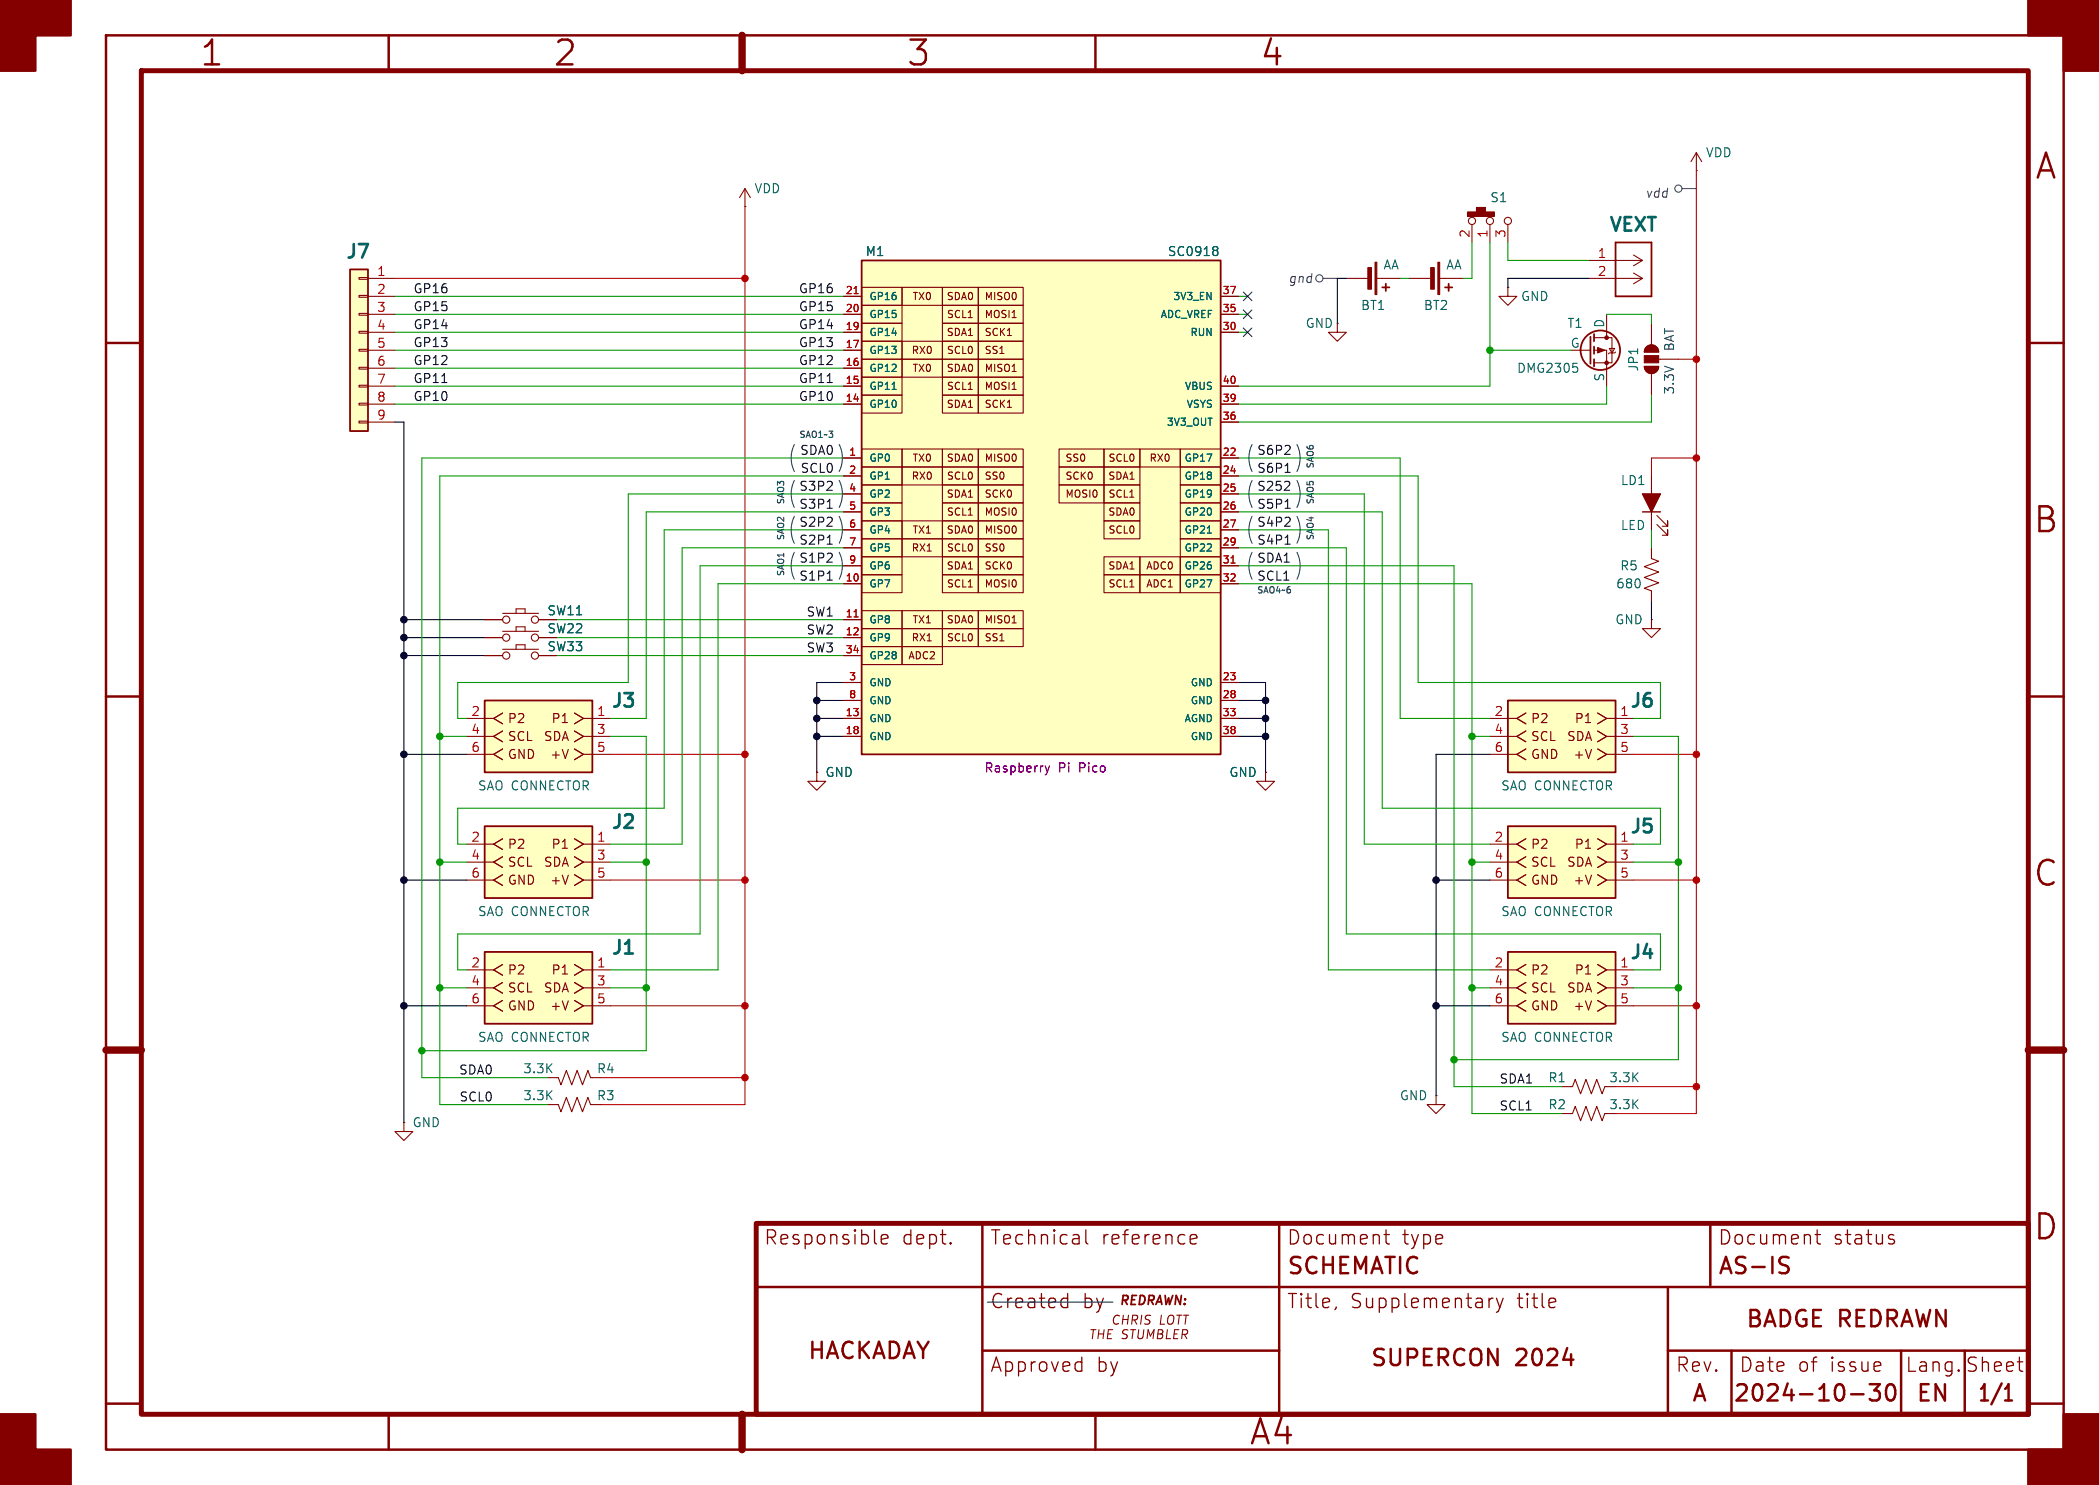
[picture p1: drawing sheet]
<svg xmlns="http://www.w3.org/2000/svg" width="297mm" height="210mm" viewBox="0 0 297 210" stroke-linecap="round" stroke-linejoin="round" font-family="sans-serif">
<defs><g id="words">
<g font-size="4.9" fill="#840000">
<text x="28.2" y="9.8">1</text>
<text x="78.2" y="9.8">2</text>
<text x="128.2" y="9.8">3</text>
<text x="178.2" y="9.8">4</text>
<text x="287.8" y="25.8">A</text>
<text x="287.6" y="75.8">B</text>
<text x="287.6" y="125.8">C</text>
<text x="287.6" y="175.8">D</text>
<text x="176.7" y="204.8">A4</text>
</g>
<g font-size="3.2" fill="#840000">
<text x="182" y="180.7">SCHEMATIC</text>
<text x="243" y="180.7">AS-IS</text>
<text x="246.9" y="188.2">BADGE REDRAWN</text>
<text x="114.1" y="192.7">HACKADAY</text>
<text x="193.7" y="193.7">SUPERCON</text>
<text x="214.5" y="193.7">2024</text>
<text x="239.2" y="198.7">A</text>
<text x="245.1" y="198.7">2024-10-30</text>
<text x="271" y="198.7">EN</text>
<text x="279.6" y="198.7">1/1</text>
</g>
<g font-size="2.8" fill="#840000">
<text x="108" y="176.3">Responsible</text>
<text x="127.6" y="176.3">dept.</text>
<text x="140" y="176.3">Technical</text>
<text x="155.8" y="176.3">reference</text>
<text x="182" y="176.3">Document</text>
<text x="198.3" y="176.3">type</text>
<text x="243" y="176.3">Document</text>
<text x="259.3" y="176.3">status</text>
<text x="140" y="185.3">Created</text>
<text x="153.1" y="185.3">by</text>
<text x="182" y="185.3">Title,</text>
<text x="191" y="185.3">Supplementary</text>
<text x="214.7" y="185.3">title</text>
<text x="140" y="194.3">Approved</text>
<text x="155.1" y="194.3">by</text>
<text x="237" y="194.3">Rev.</text>
<text x="246" y="194.3">Date</text>
<text x="254.3" y="194.3">of</text>
<text x="258.9" y="194.3">issue</text>
<text x="269.5" y="194.3">Lang. Sheet</text>
</g>
<g font-size="2.7" fill="#006464">
<text x="227.4" y="33.3">VEXT</text>
<text x="48.7" y="37.1">J7</text>
<text x="86.3" y="100.6">J3</text>
<text x="230.4" y="100.6">J6</text>
<text x="86.3" y="117.7">J2</text>
<text x="230.4" y="118.4">J5</text>
<text x="86.3" y="135.5">J1</text>
<text x="230.4" y="136.1">J4</text>
</g>
<g font-size="1.8" fill="#006464">
<text x="241.3" y="22.5">VDD</text>
<text x="106.7" y="27.5">VDD</text>
<text x="210.8" y="28.8">S1</text>
<text x="122.4" y="36.4">M1</text>
<text x="165.1" y="36.4">SC0918</text>
<text x="195.7" y="38.3">AA</text>
<text x="204.5" y="38.3">AA</text>
<text x="184.7" y="46.6">GND</text>
<text x="192.5" y="44.1">BT1</text>
<text x="201.4" y="44.1">BT2</text>
<text x="215.1" y="42.8">GND</text>
<text x="221.7" y="46.6">T1</text>
<text x="227.1" y="46.5" transform="rotate(-90 227.1 46.5)">D</text>
<text x="214.6" y="52.9">DMG2305</text>
<text x="222.1" y="49.3">G</text>
<text x="232" y="52.6" transform="rotate(-90 232 52.6)">JP1</text>
<text x="227.1" y="54" transform="rotate(-90 227.1 54)">S</text>
<text x="229.2" y="68.8">LD1</text>
<text x="229.2" y="75.2">LED</text>
<text x="228.6" y="83.4">680</text>
<text x="229.2" y="80.9">R5</text>
<text x="77.4" y="89.8">SW22</text>
<text x="77.4" y="87.2">SW11</text>
<text x="228.5" y="88.5">GND</text>
<text x="77.4" y="92.3">SW33</text>
<text x="67.5" y="112">SAO CONNECTOR</text>
<text x="116.7" y="110.1">GND</text>
<text x="173.9" y="110.1">GND</text>
<text x="212.3" y="112">SAO CONNECTOR</text>
<text x="67.5" y="129.8">SAO CONNECTOR</text>
<text x="212.3" y="129.8">SAO CONNECTOR</text>
<text x="67.5" y="147.5">SAO CONNECTOR</text>
<text x="212.3" y="147.5">SAO CONNECTOR</text>
<text x="74" y="152">3.3K</text>
<text x="74" y="155.8">3.3K</text>
<text x="84.4" y="152">R4</text>
<text x="84.4" y="155.8">R3</text>
<text x="198" y="155.8">GND</text>
<text x="219" y="153.3">R1</text>
<text x="227.6" y="153.3">3.3K</text>
<text x="58.3" y="159.6">GND</text>
<text x="219" y="157.1">R2</text>
<text x="227.6" y="157.1">3.3K</text>
</g>
<g font-size="1.8" fill="#484848">
<text x="232.8" y="28.2">vdd</text>
<text x="182.2" y="40.2">gnd</text>
</g>
<g font-size="1.8" fill="#a90000">
<text x="208" y="33.7" transform="rotate(-90 208 33.7)">2</text>
<text x="210.6" y="33.7" transform="rotate(-90 210.6 33.7)">1</text>
<text x="213.1" y="33.7" transform="rotate(-90 213.1 33.7)">3</text>
<text x="53.3" y="39.1">1</text>
<text x="53.3" y="41.7">2</text>
<text x="226" y="36.6">1</text>
<text x="226" y="39.1">2</text>
<text x="53.3" y="44.2">3</text>
<text x="53.3" y="46.7">4</text>
<text x="53.3" y="49.3">5</text>
<text x="53.3" y="51.8">6</text>
<text x="53.3" y="54.4">7</text>
<text x="53.3" y="56.9">8</text>
<text x="53.3" y="59.4">9</text>
<text x="66.6" y="101.3">2</text>
<text x="84.4" y="101.3">1</text>
<text x="211.4" y="101.3">2</text>
<text x="229.2" y="101.3">1</text>
<text x="66.6" y="103.9">4</text>
<text x="66.6" y="106.4">6</text>
<text x="84.4" y="103.9">3</text>
<text x="84.4" y="106.4">5</text>
<text x="211.4" y="103.9">4</text>
<text x="211.4" y="106.4">6</text>
<text x="229.2" y="103.9">3</text>
<text x="229.2" y="106.4">5</text>
<text x="66.6" y="119.1">2</text>
<text x="84.4" y="119.1">1</text>
<text x="211.4" y="119.1">2</text>
<text x="229.2" y="119.1">1</text>
<text x="66.6" y="121.7">4</text>
<text x="66.6" y="124.2">6</text>
<text x="84.4" y="121.7">3</text>
<text x="84.4" y="124.2">5</text>
<text x="211.4" y="121.7">4</text>
<text x="211.4" y="124.2">6</text>
<text x="229.2" y="121.7">3</text>
<text x="229.2" y="124.2">5</text>
<text x="66.6" y="136.9">2</text>
<text x="84.4" y="136.9">1</text>
<text x="211.4" y="136.9">2</text>
<text x="229.2" y="136.9">1</text>
<text x="66.6" y="139.4">4</text>
<text x="66.6" y="142">6</text>
<text x="84.4" y="139.4">3</text>
<text x="84.4" y="142">5</text>
<text x="211.4" y="139.4">4</text>
<text x="211.4" y="142">6</text>
<text x="229.2" y="139.4">3</text>
<text x="229.2" y="142">5</text>
</g>
<g font-size="1.8" fill="#0f0f0f">
<text x="58.4" y="41.6">GP16</text>
<text x="112.9" y="41.6">GP16</text>
<text x="58.4" y="44.1">GP15</text>
<text x="58.4" y="46.6">GP14</text>
<text x="112.9" y="44.1">GP15</text>
<text x="112.9" y="46.6">GP14</text>
<text x="58.4" y="51.7">GP12</text>
<text x="58.4" y="49.2">GP13</text>
<text x="112.9" y="51.7">GP12</text>
<text x="112.9" y="49.2">GP13</text>
<text x="58.4" y="56.8">GP10</text>
<text x="58.4" y="54.3">GP11</text>
<text x="112.9" y="54.3">GP11</text>
<text x="112.9" y="56.8">GP10</text>
<text x="113.1" y="64.4">SDA0</text>
<text x="177.8" y="64.4">S6P2</text>
<text x="113" y="69.5">S3P2</text>
<text x="113.2" y="67">SCL0</text>
<text x="177.8" y="67">S6P1</text>
<text x="177.8" y="69.5">S252</text>
<text x="113" y="77.1">S2P1</text>
<text x="113" y="74.6">S2P2</text>
<text x="113" y="72">S3P1</text>
<text x="177.8" y="72">S5P1</text>
<text x="177.8" y="74.6">S4P2</text>
<text x="177.8" y="77.1">S4P1</text>
<text x="113" y="79.7">S1P2</text>
<text x="113" y="82.2">S1P1</text>
<text x="177.8" y="82.2">SCL1</text>
<text x="177.8" y="79.7">SDA1</text>
<text x="114" y="87.3">SW1</text>
<text x="114" y="89.8">SW2</text>
<text x="114" y="92.4">SW3</text>
<text x="64.9" y="152.1">SDA0</text>
<text x="64.9" y="155.9">SCL0</text>
<text x="212.1" y="153.3">SDA1</text>
<text x="212.1" y="157.1">SCL1</text>
</g>
<g font-size="1.8" fill="#0000c2">
<text x="237.1" y="49.8" transform="rotate(-90 237.1 49.8)">BAT</text>
<text x="237.1" y="55.9" transform="rotate(-90 237.1 55.9)">3.3V</text>
</g>
<g font-size="1.8" fill="#840000">
<text x="71.8" y="107.6">GND</text>
<text x="71.8" y="102.5">P2</text>
<text x="71.8" y="105">SCL</text>
<text x="76.9" y="105">SDA</text>
<text x="77.8" y="107.6">+V</text>
<text x="77.9" y="102.5">P1</text>
<text x="216.5" y="107.6">GND</text>
<text x="216.5" y="102.5">P2</text>
<text x="216.5" y="105">SCL</text>
<text x="221.6" y="105">SDA</text>
<text x="222.5" y="107.6">+V</text>
<text x="222.7" y="102.5">P1</text>
<text x="71.8" y="125.3">GND</text>
<text x="71.8" y="120.3">P2</text>
<text x="71.8" y="122.8">SCL</text>
<text x="76.9" y="122.8">SDA</text>
<text x="77.8" y="125.3">+V</text>
<text x="77.9" y="120.3">P1</text>
<text x="216.5" y="125.3">GND</text>
<text x="216.5" y="120.3">P2</text>
<text x="216.5" y="122.8">SCL</text>
<text x="221.6" y="122.8">SDA</text>
<text x="222.5" y="125.3">+V</text>
<text x="222.7" y="120.3">P1</text>
<text x="71.8" y="143.1">GND</text>
<text x="71.8" y="138">P2</text>
<text x="71.8" y="140.6">SCL</text>
<text x="76.9" y="140.6">SDA</text>
<text x="77.8" y="143.1">+V</text>
<text x="77.9" y="138">P1</text>
<text x="216.5" y="143.1">GND</text>
<text x="216.5" y="138">P2</text>
<text x="216.5" y="140.6">SCL</text>
<text x="221.6" y="140.6">SDA</text>
<text x="222.5" y="143.1">+V</text>
<text x="222.7" y="138">P1</text>
<text x="158.2" y="184.9">REDRAWN:</text>
<text x="154" y="189.6">THE STUMBLER</text>
<text x="157.1" y="187.6">CHRIS</text>
<text x="164" y="187.6">LOTT</text>
</g>
<g font-size="1.8" fill="#840084">
<text x="139.2" y="109.4">Raspberry</text>
<text x="149.7" y="109.4">Pi</text>
<text x="152.8" y="109.4">Pico</text>
</g>
<g font-size="1.4" fill="#a90000">
<text x="119.6" y="41.7">21</text>
<text x="172.9" y="41.7">37</text>
<text x="119.6" y="46.7">19</text>
<text x="119.6" y="44.2">20</text>
<text x="172.9" y="46.7">30</text>
<text x="172.9" y="44.2">35</text>
<text x="119.6" y="51.8">16</text>
<text x="119.6" y="49.3">17</text>
<text x="119.6" y="56.9">14</text>
<text x="119.6" y="54.4">15</text>
<text x="172.9" y="59.4">36</text>
<text x="172.9" y="56.9">39</text>
<text x="172.9" y="54.4">40</text>
<text x="120" y="64.5">1</text>
<text x="172.9" y="64.5">22</text>
<text x="120" y="67.1">2</text>
<text x="120" y="69.6">4</text>
<text x="172.9" y="67.1">24</text>
<text x="172.9" y="69.6">25</text>
<text x="120" y="72.1">5</text>
<text x="120" y="74.7">6</text>
<text x="120" y="77.2">7</text>
<text x="172.9" y="72.1">26</text>
<text x="172.9" y="74.7">27</text>
<text x="172.9" y="77.2">29</text>
<text x="119.6" y="82.3">10</text>
<text x="120" y="79.8">9</text>
<text x="172.9" y="79.8">31</text>
<text x="172.9" y="82.3">32</text>
<text x="119.6" y="87.4">11</text>
<text x="119.6" y="89.9">12</text>
<text x="119.6" y="92.5">34</text>
<text x="119.6" y="101.3">13</text>
<text x="120" y="96.3">3</text>
<text x="120" y="98.8">8</text>
<text x="172.9" y="96.3">23</text>
<text x="172.9" y="98.8">28</text>
<text x="172.9" y="101.3">33</text>
<text x="119.6" y="103.9">18</text>
<text x="172.9" y="103.9">38</text>
</g>
<g font-size="1.4" fill="#006464">
<text x="122.9" y="47.7">GP14</text>
<text x="122.9" y="45.2">GP15</text>
<text x="122.9" y="42.6">GP16</text>
<text x="164.1" y="45.2">ADC_VREF</text>
<text x="165.9" y="42.6">3V3_EN</text>
<text x="168.3" y="47.7">RUN</text>
<text x="122.9" y="52.8">GP12</text>
<text x="122.9" y="50.3">GP13</text>
<text x="122.9" y="57.9">GP10</text>
<text x="122.9" y="55.3">GP11</text>
<text x="167.5" y="55.3">VBUS</text>
<text x="167.8" y="57.9">VSYS</text>
<text x="122.9" y="65.5">GP0</text>
<text x="165" y="60.4">3V3_OUT</text>
<text x="167.5" y="65.5">GP17</text>
<text x="122.9" y="68">GP1</text>
<text x="122.9" y="70.6">GP2</text>
<text x="167.5" y="68">GP18</text>
<text x="167.5" y="70.6">GP19</text>
<text x="122.9" y="73.1">GP3</text>
<text x="122.9" y="75.7">GP4</text>
<text x="167.5" y="73.1">GP20</text>
<text x="167.5" y="75.7">GP21</text>
<text x="122.9" y="83.3">GP7</text>
<text x="122.9" y="78.2">GP5</text>
<text x="122.9" y="80.7">GP6</text>
<text x="167.5" y="78.2">GP22</text>
<text x="167.5" y="80.7">GP26</text>
<text x="167.5" y="83.3">GP27</text>
<text x="122.9" y="88.4">GP8</text>
<text x="122.9" y="90.9">GP9</text>
<text x="122.9" y="93.4">GP28</text>
<text x="122.9" y="97.3">GND</text>
<text x="122.9" y="99.8">GND</text>
<text x="168.4" y="97.3">GND</text>
<text x="168.4" y="99.8">GND</text>
<text x="122.9" y="102.3">GND</text>
<text x="122.9" y="104.9">GND</text>
<text x="167.5" y="102.3">AGND</text>
<text x="168.4" y="104.9">GND</text>
</g>
<g font-size="1.4" fill="#840000">
<text x="129" y="42.6">TX0</text>
<text x="133.9" y="42.6">SDA0</text>
<text x="133.9" y="47.7">SDA1</text>
<text x="133.9" y="45.2">SCL1</text>
<text x="139.2" y="42.6">MISO0</text>
<text x="139.2" y="45.2">MOSI1</text>
<text x="139.2" y="47.7">SCK1</text>
<text x="128.9" y="50.3">RX0</text>
<text x="129" y="52.8">TX0</text>
<text x="133.9" y="52.8">SDA0</text>
<text x="133.9" y="50.3">SCL0</text>
<text x="139.2" y="52.8">MISO1</text>
<text x="139.2" y="50.3">SS1</text>
<text x="133.9" y="57.9">SDA1</text>
<text x="133.9" y="55.3">SCL1</text>
<text x="139.2" y="55.3">MOSI1</text>
<text x="139.2" y="57.9">SCK1</text>
<text x="129" y="65.5">TX0</text>
<text x="133.9" y="65.5">SDA0</text>
<text x="139.2" y="65.5">MISO0</text>
<text x="150.7" y="65.5">SS0</text>
<text x="156.7" y="65.5">SCL0</text>
<text x="162.5" y="65.5">RX0</text>
<text x="128.9" y="68">RX0</text>
<text x="133.9" y="70.6">SDA1</text>
<text x="133.9" y="68">SCL0</text>
<text x="139.2" y="70.6">SCK0</text>
<text x="139.2" y="68">SS0</text>
<text x="150.7" y="70.6">MOSI0</text>
<text x="150.7" y="68">SCK0</text>
<text x="156.7" y="68">SDA1</text>
<text x="156.7" y="70.6">SCL1</text>
<text x="129" y="75.7">TX1</text>
<text x="133.9" y="75.7">SDA0</text>
<text x="133.9" y="73.1">SCL1</text>
<text x="139.2" y="75.7">MISO0</text>
<text x="139.2" y="73.1">MOSI0</text>
<text x="156.7" y="73.1">SDA0</text>
<text x="156.7" y="75.7">SCL0</text>
<text x="128.9" y="78.2">RX1</text>
<text x="133.9" y="80.7">SDA1</text>
<text x="133.9" y="78.2">SCL0</text>
<text x="133.9" y="83.3">SCL1</text>
<text x="139.2" y="83.3">MOSI0</text>
<text x="139.2" y="80.7">SCK0</text>
<text x="139.2" y="78.2">SS0</text>
<text x="156.7" y="80.7">SDA1</text>
<text x="156.7" y="83.3">SCL1</text>
<text x="162.1" y="80.7">ADC0</text>
<text x="162.1" y="83.3">ADC1</text>
<text x="129" y="88.4">TX1</text>
<text x="133.9" y="88.4">SDA0</text>
<text x="139.2" y="88.4">MISO1</text>
<text x="128.4" y="93.4">ADC2</text>
<text x="128.9" y="90.9">RX1</text>
<text x="133.9" y="90.9">SCL0</text>
<text x="139.2" y="90.9">SS1</text>
</g>
<g font-size="1.2" fill="#0000c2">
<text x="113" y="62">SAO1~3</text>
<text x="111.2" y="71.4" transform="rotate(-90 111.2 71.4)">SAO3</text>
<text x="186.1" y="71.4" transform="rotate(-90 186.1 71.4)">SAO5</text>
<text x="186.1" y="66.4" transform="rotate(-90 186.1 66.4)">SAO6</text>
<text x="111.2" y="76.5" transform="rotate(-90 111.2 76.5)">SAO2</text>
<text x="186.1" y="76.5" transform="rotate(-90 186.1 76.5)">SAO4</text>
<text x="111.2" y="81.6" transform="rotate(-90 111.2 81.6)">SAO1</text>
<text x="177.8" y="84.3">SAO4~6</text>
</g>
</g></defs>
<g fill="none" stroke="#840000" stroke-width=".35">
<path d="M15 5h277v200h-277zM55 5v5M105 5v5M155 5v5M15 48.5h5M287 48.5h5M15 98.5h5M287 98.5h5M15 148.5h5M287 148.5h5M139 173v27M181 173v27"/>
<path d="M242 173v9M252.2 178.8a.84 .84 0 0 1 .9 .6 .59 .59 0 0 1-.4 .7h-.6M252.2 177.8l.9 .1M15 198.5h5M107 182h180M139 191h42M236 191h51M236 182v18M245 191v9M261.9 197.2h1.8M264.6 195.8h1.4l-.8 .8a.62 .62 0 0 1 .8 .5v.5l-.2 .3-.3 .2h-.6l-.3-.3M267.2 195.9a.55 .55 0 0 1 .9 .3 1.35 1.35 0 0 1-.5 1.9 .59 .59 0 0 1-.6-.5 1.8 1.8 0 0 1 .2-1.7z"/>
<path d="M269 191v9M278 191v9M283.7 198.1h1M283.7 196.4l.5-.6v2.3M287 198.5h5M55 200v5M105 200v5M155 200v5"/>
</g>
<path d="M20 10h267v190h-267zM107 173h180v27h-180z" fill="none" stroke="#840000" stroke-width=".7"/>
<path d="M105 5v5M15 148.5h5M287 148.5h5M105 200v5" fill="none" stroke="#840000" stroke-width="1.1"/>
<g fill="#840000" stroke="#840000" stroke-width=".35">
<path d="M0 0h10v5h-5v5h-5z"/>
<path d="M0 200h5v5h5v5h-10z"/>
<path d="M287 0h10v10h-5v-5h-5z"/>
<path d="M292 200h5v10h-10v-5h5z"/>
</g>
<g fill="none" stroke="#840000" stroke-width=".18">
<path d="M124.7 175.3l.9-.2-.1-.4-.5-.1-.3 .3v.7l.1 .2 .2 .1 .5-.1M134.5 175.7l.1 .1-.1 .1M134.5 175.7l-.1 .1 .1 .1M134.5 175.7v.2M153.6 173.9v1.7l.3 .3M168.4 175.3l1-.2-.1-.4-.6-.1-.3 .3v.7l.1 .2 .2 .1 .6-.1M195.8 174.6h.8M196.1 173.9v1.7l.1 .2 .4 .1M256.8 174.6h.8M257.1 173.9v1.7l.1 .2 .4 .1M267.5 175.3l.5 .1 .1 .2-.3 .3h-.4M267.5 174.6l.5 .1"/>
<path d="M150.5 183.6l.6 .1M151.1 182.9v2M151.1 184.8l-.6 .1M152.5 192.6l.6 .1M153.1 191.9v2M153.1 193.8l-.6 .1M189.1 184.8l-.2 .4M210.7 183.6v1.3M211.3 183.6a.51 .51 0 0 0-.6 .4M211.7 183.6l.5 1.3M212.2 184.9l-.2 .5-.3 .2M212.7 183.6l-.5 1.3"/>
<path d="M219.8 183.6l.2 .1 .1 .4-.9 .2M220 184.8l-.2 .1M285.5 192.6h.7M286 193.9h.2"/>
</g>
<g fill="none" stroke="#840000" stroke-width=".15">
<path d="M105.4 29.2h.1M105.4 26.7l-.8 1.2M105.4 26.7v2.5M105.4 26.7l.8 1.2M233.7 77.5v1.5l1 .4-2 .7 2 .8-2 .8 2 .7-2 .8 1 .4v1.5M233.7 67.3v7.6M234.4 74.2l1.6 1.5v-.8v.8h-.8M234.4 72.9l1.6 1.5v-.7v.7h-.8M68.6 92.7h2.5M68.6 90.2h2.5M68.6 87.6h2.5M71.1 91.8h5.1"/>
<path d="M71.1 89.3h5.1M71.1 86.7h5.1M73 86.7v-.6h1.3v.6M73 89.3v-.7h1.3v.7M73 91.8v-.6h1.3v.6M76.2 92.7h2.5M76.2 90.2h2.5M76.2 87.6h2.5M233.7 87.6v1.3h-1.3l1.3 1.3 1.2-1.3h-1.2M233.7 87.6h.1M115.6 109.2v1.3h1.2l-1.2 1.3-1.3-1.3h1.3M115.6 109.2h.1"/>
<path d="M203.2 154.9v1.3h-1.3l1.3 1.3 1.3-1.3h-1.3M203.2 154.9h.1M221 153.7h1.5l.4-1 .7 2 .8-2 .8 2 .7-2 .8 2 .4-1M221 157.5h1.5l.4-1 .7 2 .8-2 .8 2 .7-2 .8 2 .4-1"/>
<circle cx="71.6" cy="92.7" r=".51"/>
<circle cx="71.6" cy="90.2" r=".51"/>
<circle cx="71.6" cy="87.6" r=".51"/>
<circle cx="75.7" cy="90.2" r=".51"/>
<circle cx="75.7" cy="92.7" r=".51"/>
<circle cx="75.7" cy="87.6" r=".51"/>
</g>
<path d="M232.4 72.4h2.5" fill="none" stroke="#840000" stroke-width=".2"/>
<path d="M232.4 69.9h2.5l-1.2 2.5z" fill="#840000" stroke="#840000" stroke-width=".2"/>
<path d="M213.4 99.1h15.2v10.1h-15.2z" fill="#ffffc2"/>
<path d="M213.4 99.1h15.2v10.1h-15.2z" fill="none" stroke="#840000" stroke-width=".25"/>
<g fill="none" stroke="#840000" stroke-width=".15">
<path d="M210.8 106.7h3.8M210.8 104.1h3.8M210.8 101.6h3.8M214.6 106.7l1.3 .7M214.6 104.1l1.3 .8M214.6 101.6l1.3 .8M215.9 105.9l-1.3 .8M215.9 103.4l-1.3 .7M215.9 100.8l-1.3 .8M226.1 105.9l1.2 .8M226.1 103.4l1.2 .7M226.1 100.8l1.2 .8"/>
<path d="M227.3 106.7h3.8M227.3 104.1h3.8M227.3 101.6h3.8M227.3 106.7l-1.2 .7M227.3 104.1l-1.2 .8M227.3 101.6l-1.2 .8"/>
</g>
<path d="M213.4 116.8h15.2v10.2h-15.2z" fill="#ffffc2"/>
<path d="M213.4 116.8h15.2v10.2h-15.2z" fill="none" stroke="#840000" stroke-width=".25"/>
<g fill="none" stroke="#840000" stroke-width=".15">
<path d="M208.3 31.8v2.5M210.8 31.8v2.5M213.4 31.8v2.5M210.8 119.4h3.8M214.6 119.4l1.3 .7M215.9 118.6l-1.3 .8M226.1 118.6l1.2 .8M227.3 119.4h3.8M227.3 119.4l-1.2 .7M210.8 124.5h3.8M210.8 121.9h3.8M214.6 124.5l1.3 .7"/>
<path d="M214.6 121.9l1.3 .8M215.9 123.7l-1.3 .8M215.9 121.2l-1.3 .7M226.1 123.7l1.2 .8M226.1 121.2l1.2 .7M227.3 124.5h3.8M227.3 121.9h3.8M227.3 124.5l-1.2 .7M227.3 121.9l-1.2 .8M57.1 158.8v1.2h1.3l-1.3 1.3-1.2-1.3h1.2M57.1 158.8h.1"/>
<circle cx="208.3" cy="31.2" r=".51"/>
<circle cx="210.8" cy="31.2" r=".51"/>
<circle cx="213.4" cy="31.2" r=".51"/>
</g>
<g fill="#840000" stroke="#840000" stroke-width=".15">
<path d="M207.6 30h3.9v.6h-3.9z"/>
<path d="M208.9 29.3h1.3v.7h-1.3z"/>
</g>
<path d="M213.4 134.6h15.2v10.2h-15.2z" fill="#ffffc2"/>
<path d="M213.4 134.6h15.2v10.2h-15.2z" fill="none" stroke="#840000" stroke-width=".25"/>
<g fill="none" stroke="#840000" stroke-width=".15">
<path d="M213.4 40.6v1.3h1.2l-1.2 1.3-1.3-1.3h1.3M213.4 40.6h.1M210.8 139.7h3.8M210.8 137.2h3.8M214.6 139.7l1.3 .8M214.6 137.2l1.3 .7M215.9 138.9l-1.3 .8M215.9 136.4l-1.3 .8M226.1 138.9l1.2 .8M226.1 136.4l1.2 .8M227.3 139.7h3.8M227.3 137.2h3.8"/>
<path d="M227.3 139.7l-1.2 .8M227.3 137.2l-1.2 .7M210.8 142.2h3.8M214.6 142.2l1.3 .8M215.9 141.5l-1.3 .7M226.1 141.5l1.2 .7M227.3 142.2h3.8M227.3 142.2l-1.2 .8"/>
</g>
<path d="M121.9 36.8h50.8v69.9h-50.8z" fill="#ffffc2"/>
<g fill="none" stroke="#840000" stroke-width=".15">
<path d="M199.4 39.4h3.3M203.7 39.4h3.3M119.4 57.2h2.5M119.4 54.6h2.5M119.4 52.1h2.5M119.4 49.5h2.5M119.4 47h2.5M119.4 44.5h2.5M119.4 41.9h2.5M121.9 55.9h5.7v2.5h-5.7zM121.9 53.3h5.7v2.6h-5.7zM121.9 50.8h5.7v2.5h-5.7z"/>
<path d="M121.9 48.3h5.7v2.5h-5.7zM121.9 45.7h5.7v2.6h-5.7zM121.9 43.2h5.7v2.5h-5.7zM121.9 40.6h5.7v2.6h-5.7zM127.6 48.3h5.7v2.5h-5.7zM127.6 50.8h5.7v2.5h-5.7zM127.6 40.6h5.7v2.6h-5.7zM133.3 48.3h5.1v2.5h-5.1zM133.3 53.3h5.1v2.6h-5.1zM133.3 43.2h5.1v2.5h-5.1zM133.3 50.8h5.1v2.5h-5.1zM133.3 40.6h5.1v2.6h-5.1z"/>
<path d="M133.3 55.9h5.1v2.5h-5.1zM133.3 45.7h5.1v2.6h-5.1zM138.4 40.6h6.4v2.6h-6.4zM138.4 50.8h6.4v2.5h-6.4zM138.4 53.3h6.4v2.6h-6.4zM138.4 43.2h6.4v2.5h-6.4zM138.4 55.9h6.4v2.5h-6.4zM138.4 45.7h6.4v2.6h-6.4zM138.4 48.3h6.4v2.5h-6.4zM172.7 57.2h2.6M172.7 54.6h2.6M172.7 47h2.6"/>
<path d="M172.7 44.5h2.6M172.7 41.9h2.6M172.7 59.7h2.6M119.4 64.8h2.5M119.4 67.3h2.5M119.4 69.9h2.5M119.4 72.4h2.5M119.4 74.9h2.5M119.4 77.5h2.5M121.9 78.7h5.7v2.6h-5.7zM121.9 76.2h5.7v2.5h-5.7zM121.9 73.7h5.7v2.5h-5.7z"/>
<path d="M121.9 71.1h5.7v2.6h-5.7zM121.9 68.6h5.7v2.5h-5.7zM121.9 66h5.7v2.6h-5.7zM121.9 63.5h5.7v2.5h-5.7zM127.6 66h5.7v2.6h-5.7zM127.6 76.2h5.7v2.5h-5.7zM127.6 63.5h5.7v2.5h-5.7zM127.6 73.7h5.7v2.5h-5.7zM133.3 76.2h5.1v2.5h-5.1zM133.3 66h5.1v2.6h-5.1zM133.3 71.1h5.1v2.6h-5.1zM133.3 73.7h5.1v2.5h-5.1z"/>
<path d="M133.3 63.5h5.1v2.5h-5.1zM133.3 78.7h5.1v2.6h-5.1zM133.3 68.6h5.1v2.5h-5.1zM138.4 73.7h6.4v2.5h-6.4zM138.4 63.5h6.4v2.5h-6.4zM138.4 71.1h6.4v2.6h-6.4zM138.4 78.7h6.4v2.6h-6.4zM138.4 68.6h6.4v2.5h-6.4zM138.4 76.2h6.4v2.5h-6.4zM138.4 66h6.4v2.6h-6.4zM149.9 68.6h6.3v2.5h-6.3zM149.9 66h6.3v2.6h-6.3z"/>
<path d="M149.9 63.5h6.3v2.5h-6.3zM156.2 73.7h5.1v2.5h-5.1zM156.2 63.5h5.1v2.5h-5.1zM156.2 68.6h5.1v2.5h-5.1zM156.2 71.1h5.1v2.6h-5.1zM156.2 78.7h5.1v2.6h-5.1zM156.2 66h5.1v2.6h-5.1zM161.3 78.7h5.7v2.6h-5.7zM161.3 63.5h5.7v2.5h-5.7zM167 78.7h5.7v2.6h-5.7zM167 76.2h5.7v2.5h-5.7zM167 73.7h5.7v2.5h-5.7z"/>
<path d="M167 71.1h5.7v2.6h-5.7zM167 68.6h5.7v2.5h-5.7zM167 66h5.7v2.6h-5.7zM167 63.5h5.7v2.5h-5.7zM172.7 64.8h2.6M172.7 67.3h2.6M172.7 69.9h2.6M172.7 72.4h2.6M172.7 74.9h2.6M172.7 77.5h2.6M119.4 82.6h2.5M119.4 87.6h2.5"/>
<path d="M119.4 90.2h2.5M119.4 96.5h2.5M119.4 99.1h2.5M119.4 80h2.5M119.4 92.7h2.5M121.9 88.9h5.7v2.5h-5.7zM121.9 86.4h5.7v2.5h-5.7zM121.9 81.3h5.7v2.5h-5.7zM121.9 91.4h5.7v2.6h-5.7zM127.6 91.4h5.7v2.6h-5.7zM127.6 88.9h5.7v2.5h-5.7zM127.6 86.4h5.7v2.5h-5.7z"/>
<path d="M133.3 88.9h5.1v2.5h-5.1zM133.3 81.3h5.1v2.5h-5.1zM133.3 86.4h5.1v2.5h-5.1zM138.4 86.4h6.4v2.5h-6.4zM138.4 81.3h6.4v2.5h-6.4zM138.4 88.9h6.4v2.5h-6.4zM156.2 81.3h5.1v2.5h-5.1zM161.3 81.3h5.7v2.5h-5.7zM167 81.3h5.7v2.5h-5.7zM172.7 82.6h2.6M172.7 96.5h2.6M172.7 99.1h2.6"/>
<path d="M172.7 80h2.6M119.4 101.6h2.5M119.4 104.1h2.5M172.7 101.6h2.6M172.7 104.1h2.6"/>
</g>
<path d="M121.9 36.8h50.8v69.9h-50.8zM204.5 40.6h1M205 40.1v1" fill="none" stroke="#840000" stroke-width=".25"/>
<path d="M120.8 41.5h.6M174.2 79.6h.6M120.8 87.2h.6" fill="none" stroke="#a90000" stroke-width=".15"/>
<path d="M172.1 34.9l.2 .2-.2 .3 .2 .3v.2l-.2 .2M126.2 55.1h.6M170.8 75.4h.6" fill="none" stroke="#006464" stroke-width=".15"/>
<path d="M147.9 108.3l.3 .9M148.2 109.2l-.1 .3-.2 .1M148.5 108.3l-.3 .9" fill="none" stroke="#840084" stroke-width=".15"/>
<g fill="#840000" stroke="#840000" stroke-width=".15">
<path d="M203.5 37.1h.2v4.6h-.2z"/>
<path d="M202.4 37.8h.5v3.1h-.5z"/>
</g>
<path d="M68.6 134.6h15.2v10.2h-15.2z" fill="#ffffc2"/>
<g fill="none" stroke="#840000" stroke-width=".25">
<path d="M195.6 40.6h1M196.1 40.1v1M225 47.6v3.8M225.6 47.2v1.1M225.6 49v1M225.6 50.8v1M68.6 134.6h15.2v10.2h-15.2z"/>
<circle cx="226.4" cy="49.5" r="2.79"/>
</g>
<g fill="none" stroke="#840000" stroke-width=".15">
<path d="M190.5 39.4h3.3M194.8 39.4h3.3M240 24.1h.1M240 21.6l-.7 1.3M240 21.6v2.5M240 21.6l.8 1.3M189.2 45.7v1.3h-1.2l1.2 1.3 1.3-1.3h-1.3M189.2 45.7h.1M223.5 49.5h1.5M225.6 49.5h1.7v5.1M225.6 47.8h2.5v3.5h-2.5M227.3 44.5v3.3"/>
<path d="M227.7 49.3h.8l-.4 .6zM228.6 49.8l-.1 .1h-.8l-.1 .1M232.7 51.8h2a1.02 1.02 0 0 1-1 1 1.02 1.02 0 0 1-1-1zM233 49.1a1.02 1.02 0 0 1 1.1-.3 1.02 1.02 0 0 1 .6 1h-2l.1-.4zM233.7 45.7v3.1M233.7 52.8v3.1M234.7 50.8h2.8M179.1 109.2v1.3h-1.3l1.3 1.3 1.2-1.3h-1.2M179.1 109.2h.1M66 139.7h3.8M66 137.2h3.8M69.8 139.7l1.3 .8"/>
<path d="M69.8 137.2l1.3 .7M71.1 138.9l-1.3 .8M71.1 136.4l-1.3 .8M81.3 138.9l1.2 .8M81.3 136.4l1.2 .8M82.5 139.7h3.9M82.5 137.2h3.9M82.5 139.7l-1.2 .8M82.5 137.2l-1.2 .7M66 142.2h3.8M69.8 142.2l1.3 .8M71.1 141.5l-1.3 .7"/>
<path d="M77.5 152.4h1.5l.4 1 .7-2 .8 2 .8-2 .7 2 .8-2 .4 1h1.5M77.5 156.2h1.5l.4 1 .7-2 .8 2 .8-2 .7 2 .8-2 .4 1h1.5M81.3 141.5l1.2 .7M82.5 142.2h3.9M82.5 142.2l-1.2 .8"/>
</g>
<g fill="#840000" stroke="#840000" stroke-width=".15">
<path d="M194.6 37.1h.2v4.6h-.2z"/>
<path d="M193.5 37.8h.6v3.1h-.6z"/>
<path d="M226.1 49.1l1 .4-1 .4z"/>
<path d="M233 49.1a1.02 1.02 0 0 1 1.1-.3 1.02 1.02 0 0 1 .6 1h-2l.1-.4z"/>
<path d="M232.7 50.3h2v1h-2z"/>
<path d="M232.7 51.8h2a1.02 1.02 0 0 1-1 1 1.02 1.02 0 0 1-1-1z"/>
<circle cx="227.3" cy="51.3" r=".25"/>
<circle cx="227.3" cy="47.8" r=".25"/>
</g>
<path d="M222.6 51.4h.6M223.1 51.9l.1 .2v.3l-.1 .2" fill="none" stroke="#006464" stroke-width=".15"/>
<path d="M68.6 99.1h15.2v10.1h-15.2z" fill="#ffffc2"/>
<path d="M68.6 99.1h15.2v10.1h-15.2z" fill="none" stroke="#840000" stroke-width=".25"/>
<g fill="none" stroke="#840000" stroke-width=".15">
<path d="M66 106.7h3.8M66 104.1h3.8M66 101.6h3.8M69.8 106.7l1.3 .7M69.8 104.1l1.3 .8M69.8 101.6l1.3 .8M71.1 105.9l-1.3 .8M71.1 103.4l-1.3 .7M71.1 100.8l-1.3 .8M81.3 105.9l1.2 .8M81.3 103.4l1.2 .7M81.3 100.8l1.2 .8"/>
<path d="M82.5 106.7h3.9M82.5 104.1h3.9M82.5 101.6h3.9M82.5 106.7l-1.2 .7M82.5 104.1l-1.2 .8M82.5 101.6l-1.2 .8"/>
</g>
<path d="M68.6 116.8h15.2v10.2h-15.2z" fill="#ffffc2"/>
<path d="M68.6 116.8h15.2v10.2h-15.2z" fill="none" stroke="#840000" stroke-width=".25"/>
<g fill="none" stroke="#840000" stroke-width=".15">
<path d="M66 119.4h3.8M69.8 119.4l1.3 .7M71.1 118.6l-1.3 .8M81.3 118.6l1.2 .8M82.5 119.4h3.9M82.5 119.4l-1.2 .7M66 124.5h3.8M66 121.9h3.8M69.8 124.5l1.3 .7M69.8 121.9l1.3 .8M71.1 123.7l-1.3 .8M71.1 121.2l-1.3 .7"/>
<path d="M81.3 123.7l1.2 .8M81.3 121.2l1.2 .7M82.5 124.5h3.9M82.5 121.9h3.9M82.5 124.5l-1.2 .7M82.5 121.9l-1.2 .8"/>
</g>
<path d="M49.5 38.1h2.6v22.9h-2.6z" fill="#ffffc2"/>
<g fill="none" stroke="#840000" stroke-width=".15">
<path d="M50.8 39.2h1.3v.3h-1.3zM52.1 39.4h3.8M224.8 39.4h7.6M224.8 36.8h7.6M231.1 38.6l1.3 .8M231.1 36.1l1.3 .7M232.4 39.4l-1.3 .7M232.4 36.8l-1.3 .8M50.8 59.6h1.3v.2h-1.3zM50.8 57h1.3v.3h-1.3zM50.8 54.5h1.3v.2h-1.3zM50.8 51.9h1.3v.3h-1.3z"/>
<path d="M50.8 49.4h1.3v.3h-1.3zM50.8 46.9h1.3v.2h-1.3zM50.8 44.3h1.3v.3h-1.3zM50.8 41.8h1.3v.2h-1.3zM52.1 41.9h3.8M52.1 44.5h3.8M52.1 47h3.8M52.1 49.5h3.8M52.1 52.1h3.8M52.1 54.6h3.8M52.1 57.2h3.8M52.1 59.7h3.8"/>
<path d="M119.4 41.9h2.5M119.4 44.5h2.5M119.4 47h2.5M119.4 49.5h2.5M119.4 52.1h2.5M119.4 54.6h2.5M119.4 57.2h2.5M172.7 41.9h2.6M172.7 44.5h2.6M172.7 47h2.6M172.7 54.6h2.6M172.7 57.2h2.6"/>
<path d="M172.7 59.7h2.6M119.4 64.8h2.5M119.4 67.3h2.5M119.4 69.9h2.5M119.4 72.4h2.5M119.4 74.9h2.5M119.4 77.5h2.5M172.7 64.8h2.6M172.7 67.3h2.6M172.7 69.9h2.6M172.7 72.4h2.6M172.7 74.9h2.6"/>
<path d="M172.7 77.5h2.6M68.6 87.6h2.5M68.6 90.2h2.5M68.6 92.7h2.5M76.2 87.6h2.5M76.2 90.2h2.5M76.2 92.7h2.5M119.4 87.6h2.5M119.4 90.2h2.5M119.4 92.7h2.5M119.4 82.6h2.5M119.4 96.5h2.5"/>
<path d="M119.4 99.1h2.5M119.4 80h2.5M172.7 82.6h2.6M172.7 96.5h2.6M172.7 99.1h2.6M172.7 80h2.6M115.6 109.2h.1M119.4 101.6h2.5M119.4 104.1h2.5M172.7 101.6h2.6M172.7 104.1h2.6M179.1 109.2h.1"/>
</g>
<path d="M49.5 38.1h2.6v22.9h-2.6zM228.6 34.3h5.1v7.6h-5.1z" fill="none" stroke="#840000" stroke-width=".25"/>
<g fill="none" stroke="#484848" stroke-width=".15">
<path d="M187.2 39.4h2M238 26.7h2"/>
<circle cx="186.7" cy="39.4" r=".51"/>
<circle cx="237.5" cy="26.7" r=".51"/>
</g>
<path d="M62.5 54.1h.7M117 54.1h.8M117 77h.8M117 71.9h.8M181.7 69.3h.8M181.8 66.8h.8M181.8 77h.8M181.8 71.9h.8M182.4 68.2v.4M117 82h.8" fill="none" stroke="#0f0f0f" stroke-width=".15"/>
<g fill="none" stroke="#0000c2" stroke-width=".15">
<path d="M112.4 67.9a4.3 4.3 0 0 0 0 3.9M112.4 73a4.3 4.3 0 0 0 0 3.8M112.4 78.1a4.3 4.3 0 0 0 0 3.8M112.4 62.9a4.3 4.3 0 0 0 0 3.8M118.7 67.9a4.3 4.3 0 0 1 0 3.9M118.7 73a4.3 4.3 0 0 1 0 3.8M118.7 62.9a4.3 4.3 0 0 1 0 3.8M118.7 78.1a4.3 4.3 0 0 1 0 3.8M177.2 62.9a4.3 4.3 0 0 0 0 3.8M177.2 78.1a4.3 4.3 0 0 0 0 3.8M177.2 67.9a4.3 4.3 0 0 0 0 3.9M177.2 73a4.3 4.3 0 0 0 0 3.8"/>
<path d="M183.5 78.1a4.3 4.3 0 0 1 0 3.8M183.5 62.9a4.3 4.3 0 0 1 0 3.8M183.5 73a4.3 4.3 0 0 1 0 3.8M183.5 67.9a4.3 4.3 0 0 1 0 3.9M180.8 82.9l-.2 .7M139.7 184.2h17.8"/>
</g>
<g fill="none" stroke="#000" stroke-width=".15">
<path d="M190.5 39.4h-1.3v6.3M224.8 39.4h-11.4v1.2M55.9 59.7h1.2v99.1M57.1 92.7h11.5M57.1 90.2h11.5M57.1 87.6h11.5M115.6 99.1h3.8M119.4 96.5h-3.8v12.7M175.3 99.1h3.8M175.3 96.5h3.8v12.7M233.7 85.1v2.5M57.1 106.7h8.9"/>
<path d="M115.6 104.1h3.8M115.6 101.6h3.8M175.3 104.1h3.8M175.3 101.6h3.8M210.8 106.7h-7.6v48.2M57.1 124.5h8.9M203.2 124.5h7.6M57.1 142.2h8.9M203.2 142.2h7.6"/>
</g>
<g fill="none" stroke="#c20000" stroke-width=".15">
<path d="M55.9 39.4h49.5M105.4 29.2v127h-20.3M240 24.1v133.4h-11.4M237.5 50.8h2.5M240 64.8h-6.3v2.5M86.4 106.7h19M231.1 106.7h8.9M86.4 124.5h19M231.1 124.5h8.9M85.1 152.4h20.3M86.4 142.2h19M228.6 153.7h11.4"/>
<path d="M231.1 142.2h8.9"/>
</g>
<g fill="none" stroke="#009600" stroke-width=".15">
<path d="M198.1 39.4h1.3M208.3 34.3v5.1h-1.3M210.8 34.3v20.3h-35.5M213.4 34.3v2.5h11.4M55.9 54.6h63.5M55.9 57.2h63.5M55.9 47h63.5M55.9 49.5h63.5M55.9 41.9h63.5M55.9 44.5h63.5M55.9 52.1h63.5M175.3 47h1.2"/>
<path d="M175.3 41.9h1.2M175.3 44.5h1.2M210.8 49.5h11.4M227.3 54.6v2.6h-52M227.3 44.5h6.4v1.2M233.7 55.9v3.8h-58.4M119.4 72.4h-28v29.2h-5M119.4 69.9h-30.5v26.6h-24.1v5.1h1.2M119.4 74.9h-25.4v39.4h-29.2v5.1h1.2M119.4 67.3h-57.2v88.9h15.3M119.4 77.5h-22.9v41.9h-10.1M119.4 64.8h-59.7v87.6h17.8"/>
<path d="M175.3 77.5h15.2v54.6h44.4v5.1h-3.8M175.3 74.9h12.7v62.3h22.8M175.3 72.4h20.3v41.9h39.3v5.1h-3.8M175.3 67.3h25.4v29.2h34.2v5.1h-3.8M175.3 64.8h22.8v36.8h12.7M175.3 69.9h17.7v49.5h17.8M233.7 74.9v2.6M78.7 90.2h40.7M78.7 92.7h40.7M78.7 87.6h40.7M119.4 80h-20.3v52.1h-34.3v5.1h1.2M119.4 82.6h-17.8v54.6h-15.2"/>
<path d="M175.3 80h30.4v73.7h15.3M175.3 82.6h33v74.9h12.7M62.2 104.1h3.8M86.4 104.1h5v44.5h-31.7M208.3 104.1h2.5M231.1 104.1h6.4v45.8h-31.8M62.2 121.9h3.8M62.2 139.7h3.8M86.4 121.9h5M86.4 139.7h5M208.3 121.9h2.5M208.3 139.7h2.5"/>
<path d="M231.1 121.9h6.4M231.1 139.7h6.4"/>
</g>
<path d="M175.9 46.4l1.2 1.2M175.9 41.3l1.2 1.2M175.9 43.8l1.2 1.3M177.1 46.4l-1.2 1.2M177.1 41.3l-1.2 1.2M177.1 43.8l-1.2 1.3" fill="none" stroke="#000084" stroke-width=".15"/>
<path d="M172.1 34.9l.2 .2-.2 .3 .2 .3v.2l-.2 .2M126.2 55.1h.6M170.8 75.4h.6" fill="none" stroke="#006464" stroke-width=".15"/>
<path d="M147.9 108.3l.3 .9M148.2 109.2l-.1 .3-.2 .1M148.5 108.3l-.3 .9" fill="none" stroke="#840084" stroke-width=".15"/>
<path d="M120.8 41.5h.6M174.2 79.6h.6M120.8 87.2h.6" fill="none" stroke="#a90000" stroke-width=".15"/>
<g fill="#c20000" stroke="#c20000" stroke-width=".15">
<circle cx="105.4" cy="152.4" r=".46"/>
<circle cx="105.4" cy="142.2" r=".46"/>
<circle cx="105.4" cy="106.7" r=".46"/>
<circle cx="105.4" cy="124.5" r=".46"/>
<circle cx="105.4" cy="39.4" r=".46"/>
<circle cx="240" cy="142.2" r=".46"/>
<circle cx="240" cy="124.5" r=".46"/>
<circle cx="240" cy="106.7" r=".46"/>
<circle cx="240" cy="64.8" r=".46"/>
<circle cx="240" cy="50.8" r=".46"/>
<circle cx="240" cy="153.7" r=".46"/>
</g>
<g fill="#009600" stroke="#009600" stroke-width=".15">
<circle cx="59.7" cy="148.6" r=".46"/>
<circle cx="62.2" cy="139.7" r=".46"/>
<circle cx="91.4" cy="139.7" r=".46"/>
<circle cx="62.2" cy="104.1" r=".46"/>
<circle cx="91.4" cy="121.9" r=".46"/>
<circle cx="62.2" cy="121.9" r=".46"/>
<circle cx="208.3" cy="121.9" r=".46"/>
<circle cx="237.5" cy="139.7" r=".46"/>
<circle cx="237.5" cy="121.9" r=".46"/>
<circle cx="210.8" cy="49.5" r=".46"/>
<circle cx="208.3" cy="104.1" r=".46"/>
<circle cx="208.3" cy="139.7" r=".46"/>
<circle cx="205.7" cy="149.9" r=".46"/>
</g>
<g fill="#000" stroke="#000" stroke-width=".15">
<circle cx="57.1" cy="90.2" r=".46"/>
<circle cx="57.1" cy="92.7" r=".46"/>
<circle cx="57.1" cy="87.6" r=".46"/>
<circle cx="115.6" cy="99.1" r=".46"/>
<circle cx="179.1" cy="99.1" r=".46"/>
<circle cx="57.1" cy="106.7" r=".46"/>
<circle cx="115.6" cy="104.1" r=".46"/>
<circle cx="115.6" cy="101.6" r=".46"/>
<circle cx="179.1" cy="104.1" r=".46"/>
<circle cx="179.1" cy="101.6" r=".46"/>
<circle cx="57.1" cy="124.5" r=".46"/>
<circle cx="203.2" cy="124.5" r=".46"/>
<circle cx="57.1" cy="142.2" r=".46"/>
<circle cx="203.2" cy="142.2" r=".46"/>
</g>
<use href="#words"/>
</svg>
